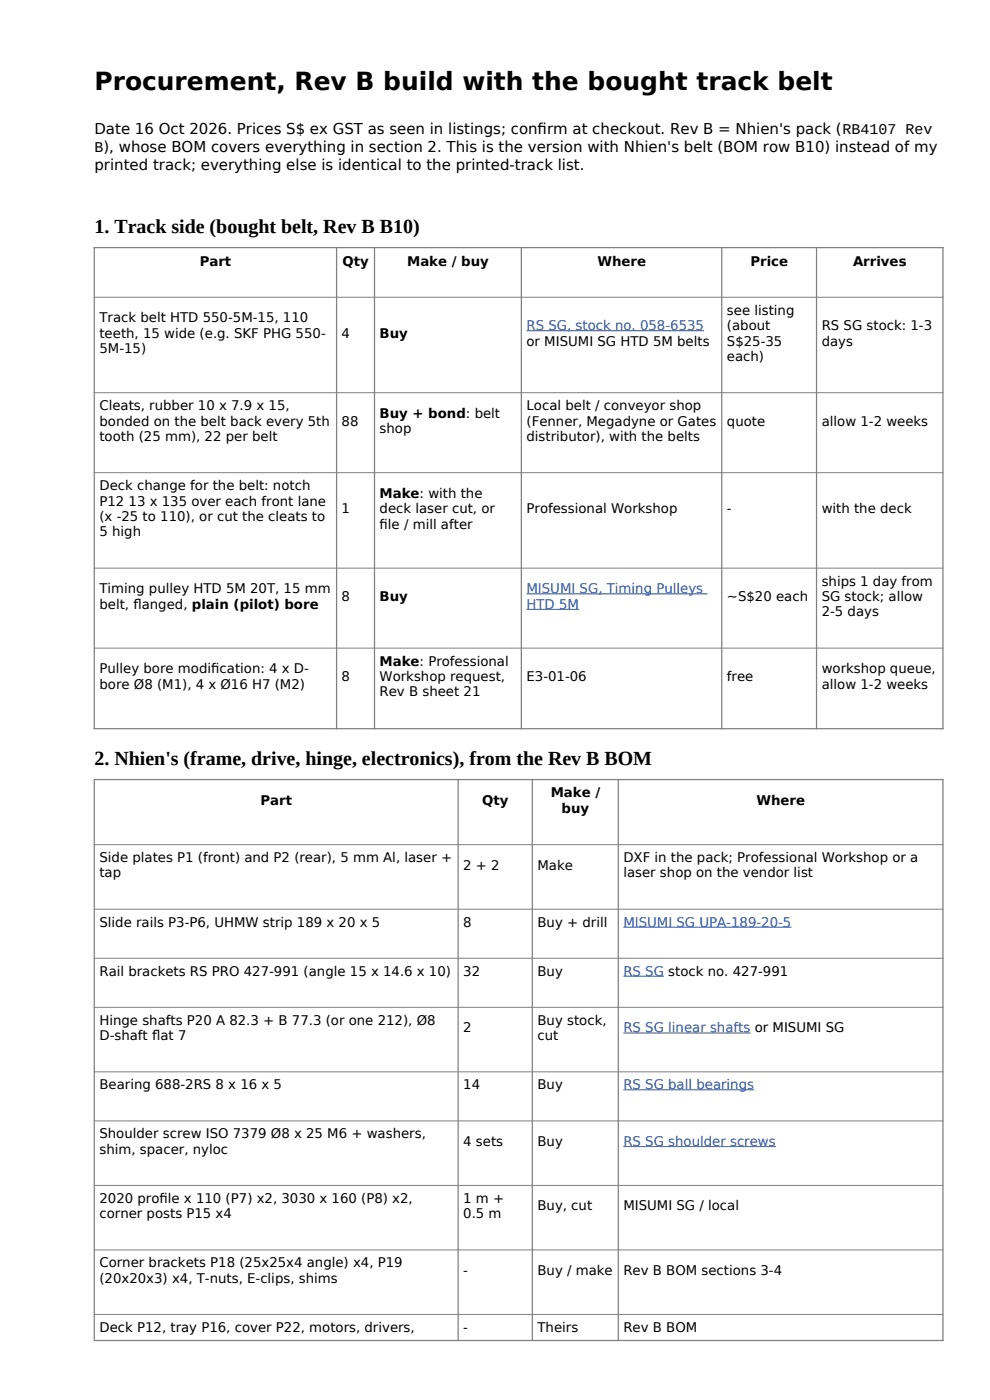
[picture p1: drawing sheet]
<svg xmlns="http://www.w3.org/2000/svg" width="210mm" height="297mm" viewBox="0 0 210 297" stroke-linecap="round" stroke-linejoin="round" font-family="sans-serif">
<defs><g id="words">
<text font-size="5.3" x="20" y="19.2">Procurement, Rev B build with the bought track belt</text>
<g font-size="4.2">
<text x="20" y="49.4">1. Track side (bought belt, Rev B B10)</text>
<text x="20" y="162.2">2. Nhien's (frame, drive, hinge, electronics), from the Rev B BOM</text>
</g>
<g font-size="3.2">
<text x="20" y="28.3">Date 16 Oct 2026. Prices S$ ex GST as seen in listings; conf</text>
<text x="114.1" y="28.3">irm at checkout. Rev B = Nhien's pack (RB4107 Rev</text>
<text x="20" y="32.2">B), whose BOM covers everything in section 2. This is the version with Nhien's belt (BOM row B10) instead of my</text>
<text x="20" y="36.1">printed track; everything else is identical to the printed-track list.</text>
</g>
<g font-size="2.8">
<text x="42.4" y="56.3">Part</text>
<text x="72.7" y="56.3">Qty</text>
<text x="86.4" y="56.3">Make / buy</text>
<text x="126.7" y="56.3">Where</text>
<text x="159.2" y="56.3">Price</text>
<text x="181" y="56.3">Arrives</text>
<text x="21.1" y="68.4">Track belt HTD 550-5M-15, 110</text>
<text x="21.1" y="71.7">teeth, 15 wide (e.g. SKF PHG 550-</text>
<text x="72.5" y="71.7">4</text>
<text x="80.5" y="71.7">Buy</text>
<text x="154.2" y="66.7">see listing</text>
<text x="154.2" y="70">(about</text>
<text x="174.3" y="70">RS SG stock: 1-3</text>
<text x="21.1" y="74.9">5M-15)</text>
<text x="111.7" y="73.3">or MISUMI SG HTD 5M belts</text>
<text x="154.2" y="73.3">S$25-35</text>
<text x="154.2" y="76.6">each)</text>
<text x="174.3" y="73.3">days</text>
<text x="21.1" y="87">Cleats, rubber 10 x 7.9 x 15,</text>
<text x="80.5" y="88.6">Buy + bond: belt</text>
<text x="111.7" y="87">Local belt / conveyor shop</text>
<text x="21.1" y="90.3">bonded on the belt back every 5th</text>
<text x="21.1" y="93.6">tooth (25 mm), 22 per belt</text>
<text x="72.5" y="90.3">88</text>
<text x="80.5" y="91.9">shop</text>
<text x="111.7" y="90.3">(Fenner, Megadyne or Gates</text>
<text x="111.7" y="93.6">distributor), with the belts</text>
<text x="154.2" y="90.3">quote</text>
<text x="174.3" y="90.3">allow 1-2 weeks</text>
<text x="21.1" y="104">Deck change for the belt: notch</text>
<text x="21.1" y="107.2">P12 13 x 135 over each front lane</text>
<text x="80.5" y="105.6">Make: with the</text>
<text x="21.1" y="110.5">(x -25 to 110), or cut the cleats to</text>
<text x="21.1" y="113.8">5 high</text>
<text x="72.5" y="108.9">1</text>
<text x="80.5" y="108.9">deck laser cut, or</text>
<text x="80.5" y="112.2">f</text>
<text x="80.5" y="112.2">ile / mill after</text>
<text x="111.7" y="108.9">Professional Workshop</text>
<text x="154.2" y="108.9">-</text>
<text x="174.3" y="108.9">with the deck</text>
<text x="21.1" y="125.9">Timing pulley HTD 5M 20T, 15 mm</text>
<text x="174.3" y="124.2">ships 1 day from</text>
<text x="21.1" y="129.1">belt, f</text>
<text x="28.3" y="129.1">langed, plain (pilot) bore</text>
<text x="72.5" y="127.5">8</text>
<text x="80.5" y="127.5">Buy</text>
<text x="154.2" y="127.5">~S$20 each</text>
<text x="174.3" y="127.5">SG stock; allow</text>
<text x="174.3" y="130.8">2-5 days</text>
<text x="21.1" y="142.8">Pulley bore modif</text>
<text x="44.8" y="142.8">ication: 4 x D-</text>
<text x="80.5" y="141.2">Make: Professional</text>
<text x="174.3" y="142.8">workshop queue,</text>
<text x="21.1" y="146.1">bore Ø8 (M1), 4 x Ø16 H7 (M2)</text>
<text x="72.5" y="144.5">8</text>
<text x="80.5" y="144.5">Workshop request,</text>
<text x="80.5" y="147.7">Rev B sheet 21</text>
<text x="111.7" y="144.5">E3-01-06</text>
<text x="154.2" y="144.5">free</text>
<text x="174.3" y="146.1">allow 1-2 weeks</text>
<text x="55.3" y="170.8">Part</text>
<text x="102.3" y="170.8">Qty</text>
<text x="116.8" y="169.2">Make /</text>
<text x="119.1" y="172.5">buy</text>
<text x="160.4" y="170.8">Where</text>
<text x="21.1" y="182.9">Side plates P1 (front) and P2 (rear), 5 mm Al, laser +</text>
<text x="98.3" y="184.5">2 + 2</text>
<text x="114" y="184.5">Make</text>
<text x="132.2" y="182.9">DXF in the pack; Professional Workshop or a</text>
<text x="21.1" y="186.1">tap</text>
<text x="132.2" y="186.1">laser shop on the vendor list</text>
<text x="21.1" y="196.6">Slide rails P3-P6, UHMW strip 189 x 20 x 5</text>
<text x="98.3" y="196.6">8</text>
<text x="114" y="196.6">Buy + drill</text>
<text x="21.1" y="207">Rail brackets RS PRO 427-991 (angle 15 x 14.6 x 10)</text>
<text x="98.3" y="207">32</text>
<text x="114" y="207">Buy</text>
<text x="21.1" y="217.4">Hinge shafts P20 A 82.3 + B 77.3 (or one 212), Ø8</text>
<text x="21.1" y="220.6">D-shaft f</text>
<text x="32.3" y="220.6">lat 7</text>
<text x="98.3" y="219">2</text>
<text x="114" y="217.4">Buy stock,</text>
<text x="114" y="220.6">cut</text>
<text x="21.1" y="231.1">Bearing 688-2RS 8 x 16 x 5</text>
<text x="98.3" y="231.1">14</text>
<text x="114" y="231.1">Buy</text>
<text x="21.1" y="241.5">Shoulder screw ISO 7379 Ø8 x 25 M6 + washers,</text>
<text x="21.1" y="244.7">shim, spacer, nyloc</text>
<text x="98.3" y="243.1">4 sets</text>
<text x="114" y="243.1">Buy</text>
<text x="21.1" y="255.1">2020 prof</text>
<text x="33.8" y="255.1">ile x 110 (P7) x2, 3030 x 160 (P8) x2,</text>
<text x="98.3" y="255.1">1 m +</text>
<text x="114" y="256.8">Buy, cut</text>
<text x="132.2" y="256.8">MISUMI SG / local</text>
<text x="21.1" y="258.4">corner posts P15 x4</text>
<text x="98.3" y="258.4">0.5 m</text>
<text x="21.1" y="268.8">Corner brackets P18 (25x25x4 angle) x4, P19</text>
<text x="21.1" y="272.1">(20x20x3) x4, T-nuts, E-clips, shims</text>
<text x="98.3" y="270.5">-</text>
<text x="114" y="270.5">Buy / make</text>
<text x="132.2" y="270.5">Rev B BOM sections 3-4</text>
<text x="21.1" y="282.5">Deck P12, tray P16, cover P22, motors, drivers,</text>
<text x="98.3" y="282.5">-</text>
<text x="114" y="282.5">Theirs</text>
<text x="132.2" y="282.5">Rev B BOM</text>
</g>
<g font-size="2.8" fill="#1a4fb3">
<text x="111.7" y="70">RS SG, stock no. 058-6535</text>
<text x="111.7" y="125.9">MISUMI SG, Timing Pulleys</text>
<text x="111.7" y="129.1">HTD 5M</text>
<text x="132.2" y="196.6">MISUMI SG UPA-189-20-5</text>
<text x="132.2" y="207">RS SG stock no. 427-991</text>
<text x="132.2" y="219">RS SG linear shafts or MISUMI SG</text>
<text x="132.2" y="231.1">RS SG ball bearings</text>
<text x="132.2" y="243.1">RS SG shoulder screws</text>
</g>
</g></defs>
<path d="M111.7 70.2h37.7M111.7 126h38.4M111.7 129.3h11.1M132.2 196.7h35.7M132.2 207.1h8.6M132.2 219.1h27M132.2 231.2h27.8M132.2 243.2h32.4" fill="none" stroke="#1a4fb3" stroke-width=".21"/>
<g fill="none" stroke="#808080" stroke-width=".26">
<path d="M19.9 52.5h180.3M20 52.4v102.3M71.4 52.4v102.3M79.4 52.4v102.3M110.6 52.4v102.3M153.1 52.4v102.3M173.2 52.4v102.3M200 52.4v102.3M19.9 154.6h180.3M19.9 165.4h180.3M20 165.2v119.3M97.2 165.2v119.3"/>
<path d="M112.9 165.2v119.3M131.2 165.2v119.3M200 165.2v119.3M19.9 284.4h180.3"/>
</g>
<g fill="none" stroke="#808080" stroke-width=".21">
<path d="M19.9 63.1h180.3M19.9 83.3h180.3M19.9 100.3h180.3M19.9 120.5h180.3M19.9 137.5h180.3M19.9 179.2h180.3M19.9 192.9h180.3M19.9 203.3h180.3M19.9 213.7h180.3M19.9 227.4h180.3M19.9 237.8h180.3M19.9 251.5h180.3"/>
<path d="M19.9 265.2h180.3M19.9 278.9h180.3"/>
</g>
<use href="#words"/>
</svg>
